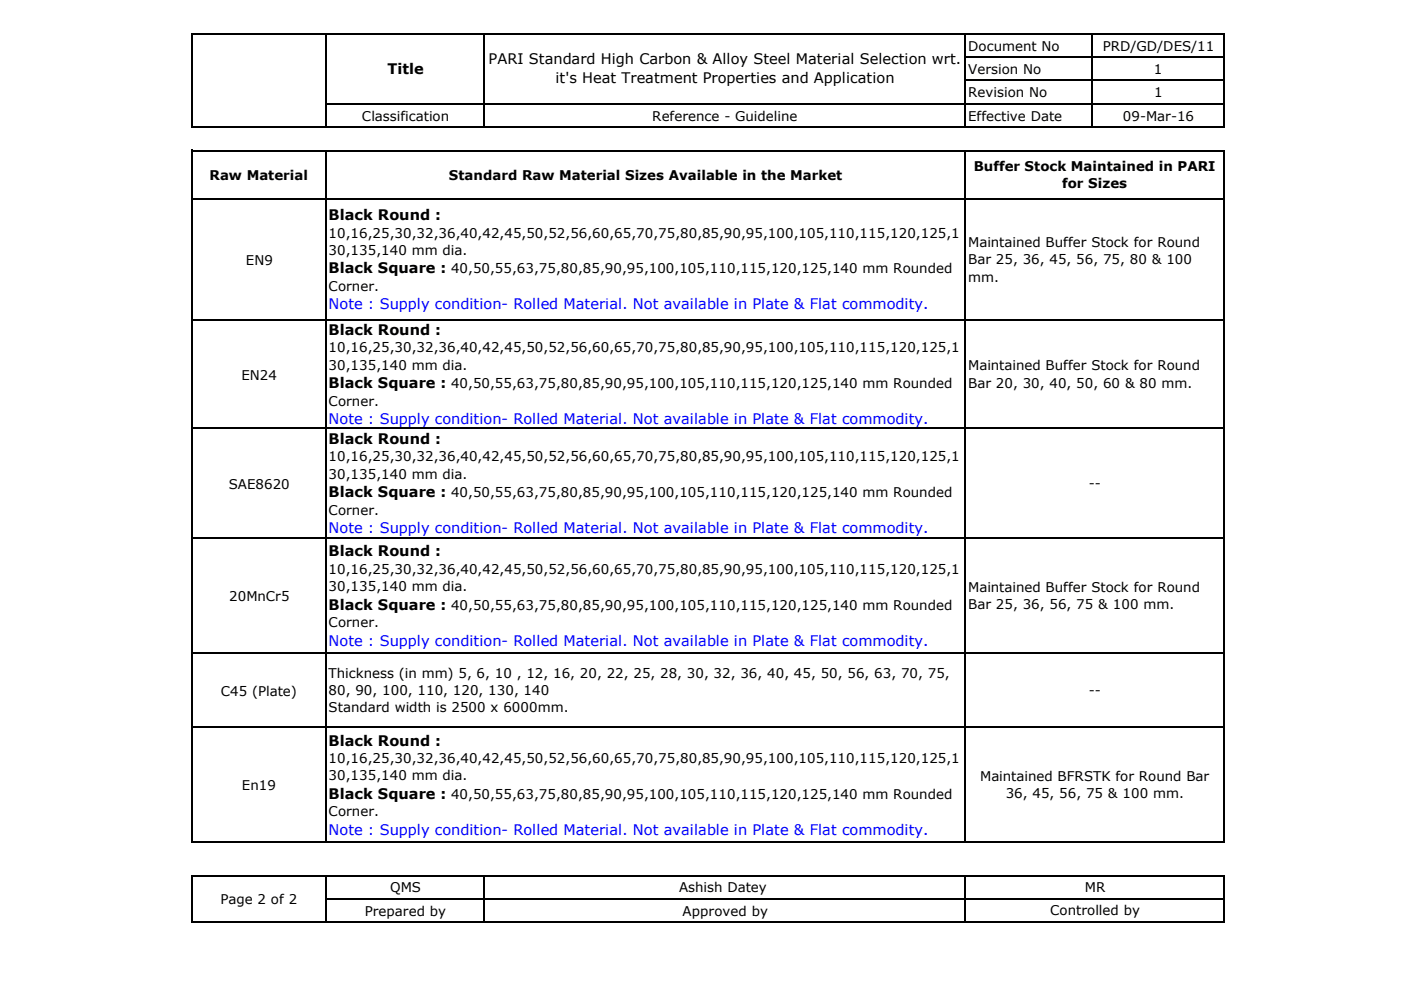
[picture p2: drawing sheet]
<svg xmlns="http://www.w3.org/2000/svg" width="297mm" height="210mm" viewBox="0 0 297 210" stroke-linecap="round" stroke-linejoin="round" font-family="sans-serif">
<defs><g id="words">
<g font-size="3.1">
<text x="82.2" y="15.7">Title</text>
<text x="103.6" y="13.7">PARI Standard High Carbon &amp; Alloy Steel Material Selection wrt.</text>
<text x="117.8" y="17.7">it's Heat Treatment Properties and Application</text>
<text x="69.7" y="46.7">Black Round :</text>
<text x="69.7" y="58">Black Square : 40,50,55,63,75,80,85,90,95,100,105,110,115,120,125,140 mm Rounded</text>
<text x="69.7" y="71">Black Round :</text>
<text x="69.7" y="82.3">Black Square : 40,50,55,63,75,80,85,90,95,100,105,110,115,120,125,140 mm Rounded</text>
<text x="69.7" y="94.1">Black Round :</text>
<text x="69.7" y="105.4">Black Square : 40,50,55,63,75,80,85,90,95,100,105,110,115,120,125,140 mm Rounded</text>
<text x="69.7" y="118">Black Round :</text>
<text x="69.7" y="129.2">Black Square : 40,50,55,63,75,80,85,90,95,100,105,110,115,120,125,140 mm Rounded</text>
<text x="69.7" y="158.1">Black Round :</text>
<text x="69.7" y="169.3">Black Square : 40,50,55,63,75,80,85,90,95,100,105,110,115,120,125,140 mm Rounded</text>
</g>
<g font-size="3.1" fill="#00f">
<text x="69.7" y="65.6">Note : Supply condition- Rolled Material. Not available in Plate &amp; Flat commodity.</text>
<text x="69.7" y="89.9">Note : Supply condition- Rolled Material. Not available in Plate &amp; Flat commodity.</text>
<text x="69.7" y="113">Note : Supply condition- Rolled Material. Not available in Plate &amp; Flat commodity.</text>
<text x="69.7" y="136.9">Note : Supply condition- Rolled Material. Not available in Plate &amp; Flat commodity.</text>
<text x="69.7" y="177">Note : Supply condition- Rolled Material. Not available in Plate &amp; Flat commodity.</text>
</g>
<g font-size="2.8">
<text x="205.3" y="10.8">Document No</text>
<text x="233.8" y="10.8">PRD/GD/DES/11</text>
<text x="205.3" y="15.7">Version No</text>
<text x="244.6" y="15.7">1</text>
<text x="205.3" y="20.7">Revision No</text>
<text x="244.7" y="20.7">1</text>
<text x="76.7" y="25.6">Classification</text>
<text x="138.3" y="25.6">Reference - Guideline</text>
<text x="205.3" y="25.6">Effective Date</text>
<text x="238.1" y="25.6">09-Mar-16</text>
<text x="44.4" y="38.2">Raw Material</text>
<text x="95.2" y="38.1">Standard Raw Material Sizes Available in the Market</text>
<text x="206.5" y="36.3">Buffer Stock Maintained in PARI</text>
<text x="225.2" y="39.9">for Sizes</text>
<text x="69.7" y="50.4">10,16,25,30,32,36,40,42,45,50,52,56,60,65,70,75,80,85,90,95,100,105,110,115,120,125,1</text>
<text x="205.3" y="52.4">Maintained Buffer Stock for Round</text>
<text x="52.2" y="56.2">EN9</text>
<text x="69.7" y="54.1">30,135,140 mm dia.</text>
<text x="205.3" y="56">Bar 25, 36, 45, 56, 75, 80 &amp; 100</text>
<text x="205.3" y="59.7">mm.</text>
<text x="69.7" y="61.7">Corner.</text>
<text x="69.7" y="74.7">10,16,25,30,32,36,40,42,45,50,52,56,60,65,70,75,80,85,90,95,100,105,110,115,120,125,1</text>
<text x="51.2" y="80.5">EN24</text>
<text x="69.7" y="78.4">30,135,140 mm dia.</text>
<text x="205.3" y="78.5">Maintained Buffer Stock for Round</text>
<text x="205.3" y="82.2">Bar 20, 30, 40, 50, 60 &amp; 80 mm.</text>
<text x="69.7" y="86">Corner.</text>
<text x="69.7" y="97.8">10,16,25,30,32,36,40,42,45,50,52,56,60,65,70,75,80,85,90,95,100,105,110,115,120,125,1</text>
<text x="69.7" y="101.5">30,135,140 mm dia.</text>
<text x="48.5" y="103.6">SAE8620</text>
<text x="230.8" y="103.5">--</text>
<text x="69.7" y="109.1">Corner.</text>
<text x="69.7" y="121.7">10,16,25,30,32,36,40,42,45,50,52,56,60,65,70,75,80,85,90,95,100,105,110,115,120,125,1</text>
<text x="69.7" y="125.3">30,135,140 mm dia.</text>
<text x="205.3" y="125.5">Maintained Buffer Stock for Round</text>
<text x="48.6" y="127.5">20MnCr5</text>
<text x="205.3" y="129.2">Bar 25, 36, 56, 75 &amp; 100 mm.</text>
<text x="69.7" y="133">Corner.</text>
<text x="69.7" y="143.7">Thickness (in mm) 5, 6, 10 , 12, 16, 20, 22, 25, 28, 30, 32, 36, 40, 45, 50, 56, 63, 70, 75,</text>
<text x="46.8" y="147.5">C45 (Plate)</text>
<text x="69.7" y="147.4">80, 90, 100, 110, 120, 130, 140</text>
<text x="230.8" y="147.4">--</text>
<text x="69.7" y="151">Standard width is 2500 x 6000mm.</text>
<text x="69.7" y="161.8">10,16,25,30,32,36,40,42,45,50,52,56,60,65,70,75,80,85,90,95,100,105,110,115,120,125,1</text>
<text x="51.3" y="167.6">En19</text>
<text x="69.7" y="165.4">30,135,140 mm dia.</text>
<text x="207.8" y="165.6">Maintained BFRSTK for Round Bar</text>
<text x="69.7" y="173.1">Corner.</text>
<text x="213.2" y="169.2">36, 45, 56, 75 &amp; 100 mm.</text>
<text x="46.7" y="191.6">Page 2 of 2</text>
<text x="82.7" y="189.2">QMS</text>
<text x="144" y="189.2">Ashish Datey</text>
<text x="230" y="189.1">MR</text>
<text x="77.3" y="194.2">Prepared by</text>
<text x="144.7" y="194.2">Approved by</text>
<text x="222.7" y="194.1">Controlled by</text>
</g>
</g></defs>
<g fill="none" stroke="#000" stroke-width=".25">
<path d="M40.7 7v20.1M40.8 7.2h218.8M69.1 7.3v19.8M102.7 7.3v19.8M204.7 7.3v19.8M204.8 12.1h54.8M204.8 17.1h54.8M231.5 7.3v19.8M259.5 7.3v19.8M40.7 31.8v146.9M40.8 27h218.8M40.8 31.9h218.8"/>
<path d="M69.1 32v146.7M69.2 22h190.4M204.7 32v146.7M259.5 32v146.7M40.8 42.2h218.8M40.8 67.9h218.8M40.8 90.8h218.8M40.8 114.1h218.8M40.8 138.5h218.8M40.8 154.2h218.8M40.8 178.6h218.8M40.7 185.5v10.2"/>
<path d="M40.8 185.6h218.8M40.8 195.5h218.8M69.1 185.8v9.9M69.2 190.6h190.4M102.7 185.8v9.9M204.7 185.8v9.9M259.5 185.8v9.9"/>
</g>
<use href="#words"/>
</svg>
